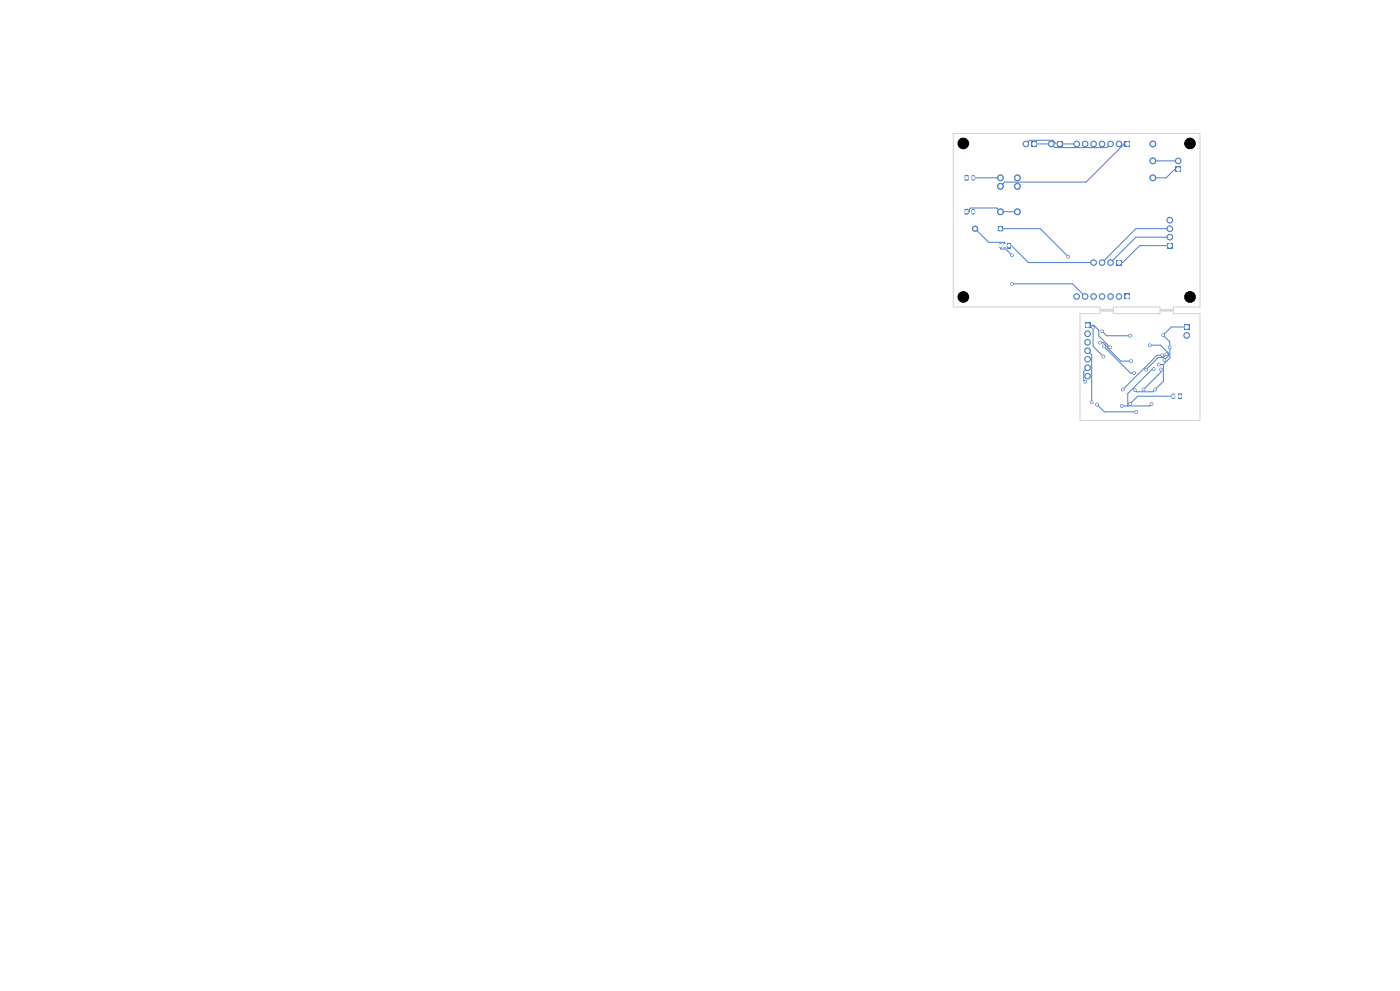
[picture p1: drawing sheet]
<svg xmlns="http://www.w3.org/2000/svg" width="420mm" height="297mm" viewBox="0 0 420 297" stroke-linecap="round" stroke-linejoin="round" font-family="sans-serif">
<path d="M289.4 62.7h1.1l-.1 1.6-1-.1z" fill="#4d7fc4"/>
<path d="M292 63.2v.5" fill="none" stroke="#4d7fc4" stroke-width="1.2"/>
<path d="M289.4 52.5l1.1 .1-.1 1.6-1-.2z" fill="#4d7fc4"/>
<path d="M292 53v.6" fill="none" stroke="#4d7fc4" stroke-width="1.2"/>
<path d="M337.4 88h1.7v1.7h-1.7z" fill="#4d7fc4"/>
<g fill="#4d7fc4" stroke="#4d7fc4" stroke-width=".3">
<circle cx="335.7" cy="88.9" r=".85"/>
<circle cx="333.1" cy="88.9" r=".85"/>
<circle cx="330.6" cy="88.9" r=".85"/>
<circle cx="328.1" cy="88.9" r=".85"/>
<circle cx="325.5" cy="88.9" r=".85"/>
<circle cx="323" cy="88.9" r=".85"/>
</g>
<path d="M334.8 77.9h1.7v1.7h-1.7z" fill="#4d7fc4"/>
<g fill="#4d7fc4" stroke="#4d7fc4" stroke-width=".3">
<circle cx="333.1" cy="78.7" r=".85"/>
<circle cx="330.6" cy="78.7" r=".85"/>
<circle cx="328.1" cy="78.7" r=".85"/>
</g>
<path d="M350.1 72.8h1.7v1.7h-1.7z" fill="#4d7fc4"/>
<g fill="#4d7fc4" stroke="#4d7fc4" stroke-width=".3">
<circle cx="350.9" cy="71.1" r=".85"/>
<circle cx="350.9" cy="68.5" r=".85"/>
<circle cx="350.9" cy="66" r=".85"/>
</g>
<path d="M309.4 42.3h1.7v1.7h-1.7z" fill="#4d7fc4"/>
<circle cx="307.7" cy="43.1" r=".85" fill="#4d7fc4" stroke="#4d7fc4" stroke-width=".3"/>
<path d="M317.1 42.3h1.7v1.7h-1.7z" fill="#4d7fc4"/>
<circle cx="315.4" cy="43.1" r=".85" fill="#4d7fc4" stroke="#4d7fc4" stroke-width=".3"/>
<path d="M352.6 49.9h1.7v1.7h-1.7z" fill="#4d7fc4"/>
<circle cx="353.5" cy="48.2" r=".85" fill="#4d7fc4" stroke="#4d7fc4" stroke-width=".3"/>
<path d="M337.4 42.3h1.7v1.7h-1.7z" fill="#4d7fc4"/>
<g fill="#4d7fc4" stroke="#4d7fc4" stroke-width=".3">
<circle cx="335.7" cy="43.1" r=".85"/>
<circle cx="333.1" cy="43.1" r=".85"/>
<circle cx="330.6" cy="43.1" r=".85"/>
<circle cx="328.1" cy="43.1" r=".85"/>
<circle cx="325.5" cy="43.1" r=".85"/>
<circle cx="323" cy="43.1" r=".85"/>
</g>
<path d="M299.4 67.8h1.5v1.5h-1.5z" fill="#4d7fc4"/>
<circle cx="292.5" cy="68.5" r=".8" fill="#4d7fc4" stroke="#4d7fc4" stroke-width=".3"/>
<path d="M302.1 72.9h1.1v1.5h-1.1z" fill="#4d7fc4"/>
<path d="M300.1 73.4v.4M301.4 73.4v.4" fill="none" stroke="#4d7fc4" stroke-width="1.1"/>
<g fill="#4d7fc4" stroke="#4d7fc4" stroke-width=".3">
<circle cx="300.1" cy="63.5" r=".9"/>
<circle cx="305.2" cy="63.5" r=".9"/>
<circle cx="300.1" cy="55.8" r=".9"/>
<circle cx="305.2" cy="55.8" r=".9"/>
<circle cx="300.1" cy="53.3" r=".9"/>
<circle cx="305.2" cy="53.3" r=".9"/>
<circle cx="345.8" cy="53.3" r=".9"/>
<circle cx="345.8" cy="48.2" r=".9"/>
<circle cx="345.8" cy="43.1" r=".9"/>
</g>
<path d="M355.1 97.2h1.7v1.6h-1.7z" fill="#4d7fc4"/>
<circle cx="356" cy="100.5" r=".85" fill="#4d7fc4" stroke="#4d7fc4" stroke-width=".3"/>
<path d="M353.5 117.9l1.1 .1-.2 1.6-1-.1z" fill="#4d7fc4"/>
<path d="M352 118.5v.5" fill="none" stroke="#4d7fc4" stroke-width="1.2"/>
<path d="M325.4 96.6h1.7v1.7h-1.7z" fill="#4d7fc4"/>
<g fill="#4d7fc4" stroke="#4d7fc4" stroke-width=".3">
<circle cx="326.3" cy="100" r=".85"/>
<circle cx="326.3" cy="102.6" r=".85"/>
<circle cx="326.3" cy="105.1" r=".85"/>
<circle cx="326.3" cy="107.7" r=".85"/>
<circle cx="326.3" cy="110.2" r=".85"/>
<circle cx="326.3" cy="112.7" r=".85"/>
<circle cx="303.6" cy="76.5" r=".4"/>
<circle cx="339" cy="121" r=".4"/>
<circle cx="327.9" cy="98.2" r=".4"/>
<circle cx="331" cy="106.9" r=".4"/>
<circle cx="303.6" cy="85.1" r=".4"/>
<circle cx="330" cy="102.7" r=".4"/>
<circle cx="339.3" cy="108.2" r=".4"/>
<circle cx="339" cy="100.6" r=".4"/>
<circle cx="330.7" cy="99.3" r=".4"/>
<circle cx="344.9" cy="103.5" r=".4"/>
<circle cx="349.3" cy="107.9" r=".4"/>
<circle cx="325.6" cy="114.4" r=".4"/>
<circle cx="340.8" cy="123.4" r=".4"/>
<circle cx="329.1" cy="121.2" r=".4"/>
<circle cx="348.3" cy="110.7" r=".4"/>
<circle cx="343.1" cy="116.7" r=".4"/>
<circle cx="348.6" cy="106.5" r=".4"/>
<circle cx="336.8" cy="116.8" r=".4"/>
<circle cx="343.8" cy="110.8" r=".4"/>
<circle cx="349.9" cy="106.2" r=".4"/>
<circle cx="327.5" cy="120.6" r=".4"/>
<circle cx="320.4" cy="76.9" r=".4"/>
<circle cx="333.1" cy="104.1" r=".4"/>
<circle cx="347.7" cy="109.3" r=".4"/>
<circle cx="340.4" cy="116.8" r=".4"/>
<circle cx="346.6" cy="116.7" r=".4"/>
<circle cx="348.9" cy="100.4" r=".4"/>
<circle cx="350.9" cy="104.1" r=".4"/>
<circle cx="346.1" cy="110.6" r=".4"/>
<circle cx="345.5" cy="121.1" r=".4"/>
<circle cx="336.5" cy="121.7" r=".4"/>
<circle cx="340.2" cy="111.8" r=".4"/>
<circle cx="331.2" cy="103.8" r=".4"/>
</g>
<g fill="none" stroke="#4d7fc4" stroke-width=".3">
<path d="M292 53.3h8.1M307.7 43.1l1.2-1.1h6.9l1 1.1h6.2M310.3 43.1h5.1l1.1 1.1h15.5l1.1-1.1M338.2 43.1h-1.1l-11.3 11.5h-24.4l-1.3 1.2M345.8 48.2h7.7M353.5 50.8h-1.1l-2.6 2.5h-4M290 63.5h.8v-.8l.4-.4h7.8l1.1 1.2h5.1M292.5 68.5l4.1 4.1h4.8v1M300.1 73.6v1h1.6l1.9 1.9M300.1 68.5h12l8.3 8.4M302.7 73.6h.7l5.1 5.1h19.6M350.9 73.6h-9l-5.1 5.1h-1.1"/>
<path d="M350.9 71.1h-10.1l-7.7 7.6M350.9 68.5h-10.1l-10.2 10.2M303.6 85.1h18.1l3.8 3.8M326.3 97.5h1.9l1.4 1.4v1.8l3.5 3.4M327.9 98.2v5.6l3.1 3.1M330.7 99.3l1.3 1.3h7M356 98h-4.6l-2.5 2.4 2 2 .1 1.8v3.1l-2 2M326.3 110.2l-1.2 1.1v2.7l.5 .4M326.3 105.1l1.2 1.3v14.2M330 102.7h.9l5.3 5.5h3.1M331.2 103.8l7.9 8h1.1M344.9 103.5h3.2l2.5 2.4v.7l-1.3 1.3"/>
<path d="M346.1 110.6h-.4l-7.4 7.4v3.7M347.7 109.3h1.3M348.3 110.7v.8l-5.2 5.2M348.6 106.5h-1.5l-10.3 10.3M349 109.3v5l-3.1 3.1h-4.9l-.6-.6M349.9 106.2l-1 1h-1.4l-3.7 3.6M352 118.8h-10.7l-2.3 2.2M329.1 121.2l2.2 2.2h9.5M345.5 121.1l-.6 .6h-8.4"/>
</g>
<g fill="none" stroke="#d0d2cd" stroke-width=".3">
<path d="M286 40h74v52h-8v2h8v32h-36v-32h6v-2h-44zM334 92h14v2h-14z"/>
<circle cx="330.5" cy="93" r=".3"/>
<circle cx="331.2" cy="93" r=".3"/>
<circle cx="332" cy="93" r=".3"/>
<circle cx="332.7" cy="93" r=".3"/>
<circle cx="333.5" cy="93" r=".3"/>
<circle cx="348.5" cy="93" r=".3"/>
<circle cx="349.2" cy="93" r=".3"/>
<circle cx="350" cy="93" r=".3"/>
<circle cx="350.7" cy="93" r=".3"/>
<circle cx="351.5" cy="93" r=".3"/>
</g>
<g fill="#fff" stroke="#fff" stroke-width=".3">
<circle cx="303.6" cy="76.5" r=".2"/>
<circle cx="339" cy="121" r=".2"/>
<circle cx="327.9" cy="98.2" r=".2"/>
<circle cx="331" cy="106.9" r=".2"/>
<circle cx="303.6" cy="85.1" r=".2"/>
<circle cx="330" cy="102.7" r=".2"/>
<circle cx="339.3" cy="108.2" r=".2"/>
<circle cx="339" cy="100.6" r=".2"/>
<circle cx="330.7" cy="99.3" r=".2"/>
<circle cx="344.9" cy="103.5" r=".2"/>
<circle cx="349.3" cy="107.9" r=".2"/>
<circle cx="325.6" cy="114.4" r=".2"/>
<circle cx="340.8" cy="123.4" r=".2"/>
<circle cx="329.1" cy="121.2" r=".2"/>
<circle cx="348.3" cy="110.7" r=".2"/>
<circle cx="343.1" cy="116.7" r=".2"/>
<circle cx="348.6" cy="106.5" r=".2"/>
<circle cx="336.8" cy="116.8" r=".2"/>
<circle cx="343.8" cy="110.8" r=".2"/>
<circle cx="349.9" cy="106.2" r=".2"/>
<circle cx="327.5" cy="120.6" r=".2"/>
<circle cx="320.4" cy="76.9" r=".2"/>
<circle cx="333.1" cy="104.1" r=".2"/>
<circle cx="347.7" cy="109.3" r=".2"/>
<circle cx="340.4" cy="116.8" r=".2"/>
<circle cx="346.6" cy="116.7" r=".2"/>
<circle cx="348.9" cy="100.4" r=".2"/>
<circle cx="350.9" cy="104.1" r=".2"/>
<circle cx="346.1" cy="110.6" r=".2"/>
<circle cx="345.5" cy="121.1" r=".2"/>
<circle cx="336.5" cy="121.7" r=".2"/>
<circle cx="340.2" cy="111.8" r=".2"/>
<circle cx="331.2" cy="103.8" r=".2"/>
<circle cx="290" cy="63.5" r=".38"/>
<circle cx="292" cy="63.5" r=".37"/>
<circle cx="290" cy="53.3" r=".38"/>
<circle cx="292" cy="53.3" r=".37"/>
<circle cx="338.2" cy="88.9" r=".5"/>
<circle cx="335.7" cy="88.9" r=".5"/>
<circle cx="333.1" cy="88.9" r=".5"/>
<circle cx="330.6" cy="88.9" r=".5"/>
<circle cx="328.1" cy="88.9" r=".5"/>
<circle cx="325.5" cy="88.9" r=".5"/>
<circle cx="323" cy="88.9" r=".5"/>
<circle cx="335.7" cy="78.7" r=".5"/>
<circle cx="333.1" cy="78.7" r=".5"/>
<circle cx="330.6" cy="78.7" r=".5"/>
<circle cx="328.1" cy="78.7" r=".5"/>
<circle cx="350.9" cy="73.6" r=".5"/>
<circle cx="350.9" cy="71.1" r=".5"/>
<circle cx="350.9" cy="68.5" r=".5"/>
<circle cx="350.9" cy="66" r=".5"/>
<circle cx="310.3" cy="43.1" r=".5"/>
<circle cx="307.7" cy="43.1" r=".5"/>
<circle cx="317.9" cy="43.1" r=".5"/>
<circle cx="315.4" cy="43.1" r=".5"/>
<circle cx="353.5" cy="50.8" r=".5"/>
<circle cx="353.5" cy="48.2" r=".5"/>
<circle cx="338.2" cy="43.1" r=".5"/>
<circle cx="335.7" cy="43.1" r=".5"/>
<circle cx="333.1" cy="43.1" r=".5"/>
<circle cx="330.6" cy="43.1" r=".5"/>
<circle cx="328.1" cy="43.1" r=".5"/>
<circle cx="325.5" cy="43.1" r=".5"/>
<circle cx="323" cy="43.1" r=".5"/>
<circle cx="300.1" cy="68.5" r=".4"/>
<circle cx="292.5" cy="68.5" r=".4"/>
<circle cx="302.7" cy="73.6" r=".38"/>
<circle cx="301.4" cy="73.6" r=".38"/>
<circle cx="300.1" cy="73.6" r=".38"/>
<circle cx="300.1" cy="63.5" r=".5"/>
<circle cx="305.2" cy="63.5" r=".5"/>
<circle cx="300.1" cy="55.8" r=".5"/>
<circle cx="305.2" cy="55.8" r=".5"/>
<circle cx="300.1" cy="53.3" r=".5"/>
<circle cx="305.2" cy="53.3" r=".5"/>
<circle cx="345.8" cy="53.3" r=".5"/>
<circle cx="345.8" cy="48.2" r=".5"/>
<circle cx="345.8" cy="43.1" r=".5"/>
<circle cx="356" cy="98" r=".5"/>
<circle cx="356" cy="100.5" r=".5"/>
<circle cx="354" cy="118.7" r=".37"/>
<circle cx="352" cy="118.7" r=".37"/>
<circle cx="326.3" cy="97.5" r=".5"/>
<circle cx="326.3" cy="100" r=".5"/>
<circle cx="326.3" cy="102.6" r=".5"/>
<circle cx="326.3" cy="105.1" r=".5"/>
<circle cx="326.3" cy="107.7" r=".5"/>
<circle cx="326.3" cy="110.2" r=".5"/>
<circle cx="326.3" cy="112.7" r=".5"/>
</g>
<g fill="#000" stroke="#000" stroke-width=".3">
<circle cx="289" cy="43" r="1.6"/>
<circle cx="357" cy="43" r="1.6"/>
<circle cx="289" cy="89" r="1.6"/>
<circle cx="357" cy="89" r="1.6"/>
</g>
</svg>
